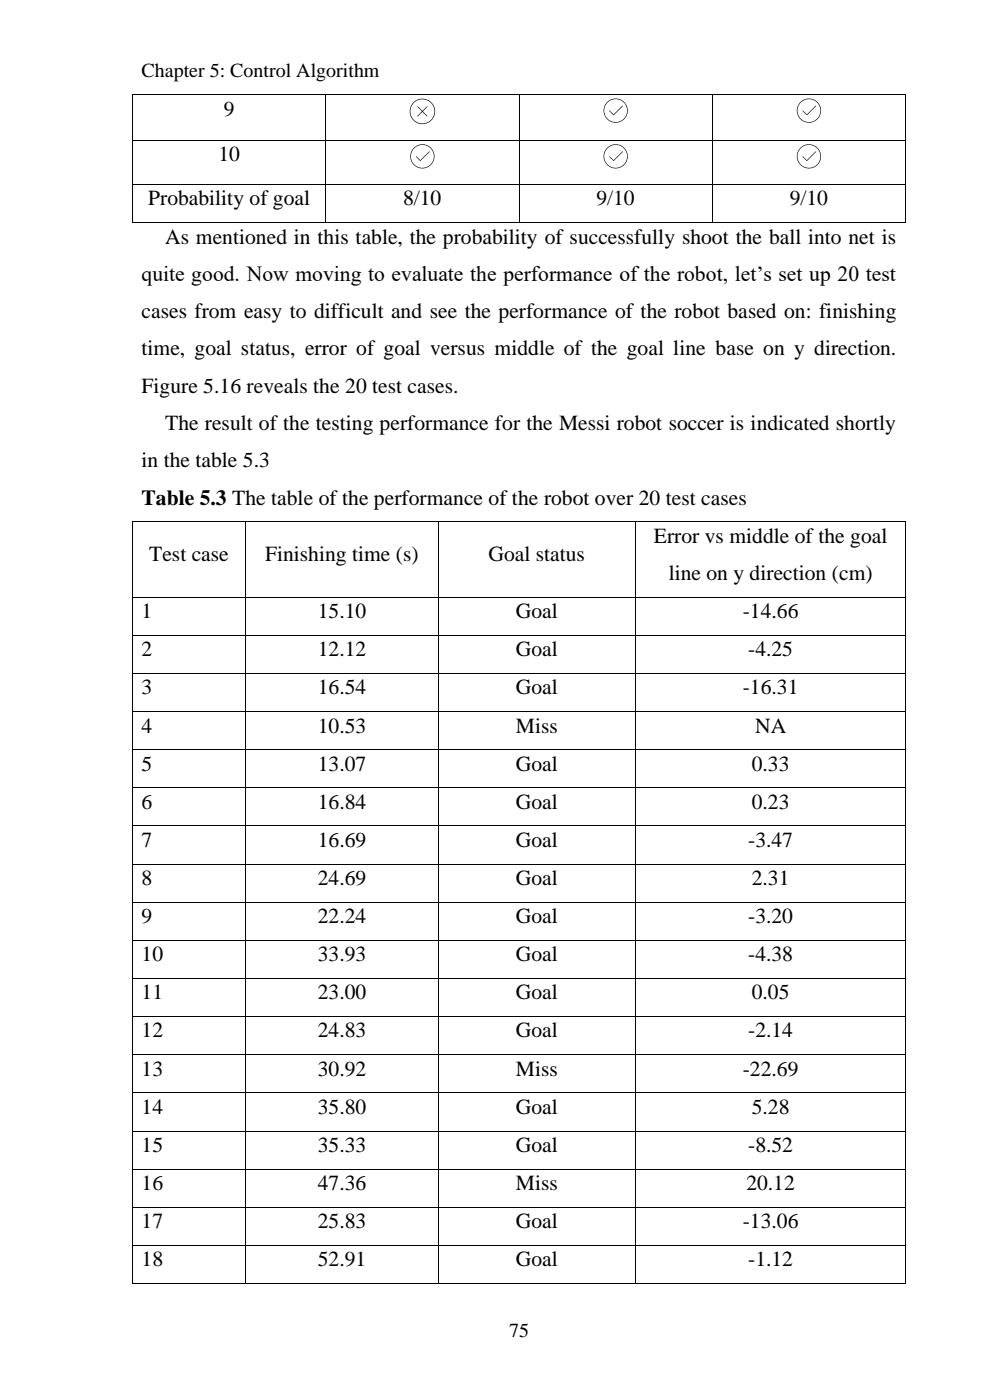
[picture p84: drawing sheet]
<svg xmlns="http://www.w3.org/2000/svg" width="210mm" height="297mm" viewBox="0 0 210 297" stroke-linecap="round" stroke-linejoin="round" font-family="sans-serif">
<defs><g id="words">
<g font-size="4.6">
<text x="47.5" y="24.5">9</text>
<text x="46.3" y="34.2">10</text>
<text x="31.4" y="43.6">Probability of goal</text>
<text x="85.4" y="43.6">8/10</text>
<text x="126.4" y="43.6">9/10</text>
<text x="167.4" y="43.6">9/10</text>
<text x="35" y="51.7">As mentioned in this table, the probability of successfully shoot the ball into net is</text>
<text x="30" y="59.6">quite good. Now moving to evaluate the performance of the robot, let’s set up 20 test</text>
<text x="30" y="67.5">cases from easy to difficult and see the performance of the robot based on: finishing</text>
<text x="30" y="75.4">time, goal status, error of goal versus middle of the goal line base on y direction.</text>
<text x="30" y="83.3">Figure 5.16 reveals the 20 test cases.</text>
<text x="35" y="91.2">The result of the testing performance for the Messi robot soccer is indicated shortly</text>
<text x="30" y="99.2">in the table 5.3</text>
<text x="30" y="107.1">Table 5.3 The table of the performance of the robot over 20 test cases</text>
<text x="31.6" y="119.1">Test case</text>
<text x="56.2" y="119.1">Finishing time (s)</text>
<text x="103.6" y="119.1">Goal status</text>
<text x="138.6" y="115.2">Error vs middle of the goal</text>
<text x="141.8" y="123">line on y direction (cm)</text>
<text x="30" y="131.1">1</text>
<text x="67.4" y="131.1">15.10</text>
<text x="109.4" y="131.1">Goal</text>
<text x="157.5" y="131.1">-14.66</text>
<text x="30" y="139.2">2</text>
<text x="67.4" y="139.2">12.12</text>
<text x="109.4" y="139.2">Goal</text>
<text x="158.6" y="139.2">-4.25</text>
<text x="30" y="147.3">3</text>
<text x="67.4" y="147.3">16.54</text>
<text x="109.4" y="147.3">Goal</text>
<text x="157.5" y="147.3">-16.31</text>
<text x="30" y="155.4">4</text>
<text x="67.4" y="155.4">10.53</text>
<text x="109.4" y="155.4">Miss</text>
<text x="160.1" y="155.4">NA</text>
<text x="30" y="163.5">5</text>
<text x="67.4" y="163.5">13.07</text>
<text x="109.4" y="163.5">Goal</text>
<text x="159.4" y="163.5">0.33</text>
<text x="30" y="171.6">6</text>
<text x="67.4" y="171.6">16.84</text>
<text x="109.4" y="171.6">Goal</text>
<text x="159.4" y="171.6">0.23</text>
<text x="30" y="179.7">7</text>
<text x="67.4" y="179.7">16.69</text>
<text x="109.4" y="179.7">Goal</text>
<text x="158.6" y="179.7">-3.47</text>
<text x="30" y="187.8">8</text>
<text x="67.4" y="187.8">24.69</text>
<text x="109.4" y="187.8">Goal</text>
<text x="159.4" y="187.8">2.31</text>
<text x="30" y="195.9">9</text>
<text x="67.4" y="195.9">22.24</text>
<text x="109.4" y="195.9">Goal</text>
<text x="158.6" y="195.9">-3.20</text>
<text x="30" y="203.9">10</text>
<text x="67.4" y="203.9">33.93</text>
<text x="109.4" y="203.9">Goal</text>
<text x="158.6" y="203.9">-4.38</text>
<text x="30" y="212">11</text>
<text x="67.4" y="212">23.00</text>
<text x="109.4" y="212">Goal</text>
<text x="159.4" y="212">0.05</text>
<text x="30" y="220.1">12</text>
<text x="67.4" y="220.1">24.83</text>
<text x="109.4" y="220.1">Goal</text>
<text x="158.6" y="220.1">-2.14</text>
<text x="30" y="228.2">13</text>
<text x="67.4" y="228.2">30.92</text>
<text x="109.4" y="228.2">Miss</text>
<text x="157.5" y="228.2">-22.69</text>
<text x="30" y="236.3">14</text>
<text x="67.4" y="236.3">35.80</text>
<text x="109.4" y="236.3">Goal</text>
<text x="159.4" y="236.3">5.28</text>
<text x="30" y="244.4">15</text>
<text x="67.4" y="244.4">35.33</text>
<text x="109.4" y="244.4">Goal</text>
<text x="158.6" y="244.4">-8.52</text>
<text x="30" y="252.5">16</text>
<text x="67.4" y="252.5">47.36</text>
<text x="109.4" y="252.5">Miss</text>
<text x="158.2" y="252.5">20.12</text>
<text x="30" y="260.6">17</text>
<text x="67.4" y="260.6">25.83</text>
<text x="109.4" y="260.6">Goal</text>
<text x="157.5" y="260.6">-13.06</text>
<text x="30" y="268.6">18</text>
<text x="67.4" y="268.6">52.91</text>
<text x="109.4" y="268.6">Goal</text>
<text x="158.6" y="268.6">-1.12</text>
</g>
<g font-size="4.2">
<text x="30" y="16.4">Chapter 5: Control Algorithm</text>
<text x="107.9" y="283.6">75</text>
</g>
</g></defs>
<g fill="#000">
<path d="M28 20h.2v.2h-.2z" fill-rule="evenodd"/>
<path d="M28 20h.2v.2h-.2z" fill-rule="evenodd"/>
<path d="M28 29.7h.2v.2h-.2z" fill-rule="evenodd"/>
<path d="M28 39.1h.2v.2h-.2z" fill-rule="evenodd"/>
<path d="M69 20h.2v.2h-.2z" fill-rule="evenodd"/>
<path d="M69 29.7h.2v.2h-.2z" fill-rule="evenodd"/>
<path d="M69 39.1h.2v.2h-.2z" fill-rule="evenodd"/>
<path d="M110 20h.1v.2h-.1z" fill-rule="evenodd"/>
<path d="M110 29.7h.1v.2h-.1z" fill-rule="evenodd"/>
<path d="M110 39.1h.1v.2h-.1z" fill-rule="evenodd"/>
<path d="M151 20h.1v.2h-.1z" fill-rule="evenodd"/>
<path d="M151 29.7h.1v.2h-.1z" fill-rule="evenodd"/>
<path d="M151 39.1h.1v.2h-.1z" fill-rule="evenodd"/>
<path d="M191.9 20h.2v.2h-.2z" fill-rule="evenodd"/>
<path d="M191.9 20h.2v.2h-.2z" fill-rule="evenodd"/>
<path d="M191.9 29.7h.2v.2h-.2z" fill-rule="evenodd"/>
<path d="M191.9 39.1h.2v.2h-.2z" fill-rule="evenodd"/>
<path d="M28 47.2h.2v.2h-.2z" fill-rule="evenodd"/>
<path d="M28 47.2h.2v.2h-.2z" fill-rule="evenodd"/>
<path d="M69 47.2h.2v.2h-.2z" fill-rule="evenodd"/>
<path d="M110 47.2h.1v.2h-.1z" fill-rule="evenodd"/>
<path d="M151 47.2h.1v.2h-.1z" fill-rule="evenodd"/>
<path d="M191.9 47.2h.2v.2h-.2z" fill-rule="evenodd"/>
<path d="M191.9 47.2h.2v.2h-.2z" fill-rule="evenodd"/>
<path d="M28 110.6h.2v.2h-.2z" fill-rule="evenodd"/>
<path d="M28 110.6h.2v.2h-.2z" fill-rule="evenodd"/>
<path d="M52 110.6h.2v.2h-.2z" fill-rule="evenodd"/>
<path d="M92.9 110.6h.2v.2h-.2z" fill-rule="evenodd"/>
<path d="M134.7 110.6h.2v.2h-.2z" fill-rule="evenodd"/>
<path d="M191.9 110.6h.2v.2h-.2z" fill-rule="evenodd"/>
<path d="M191.9 110.6h.2v.2h-.2z" fill-rule="evenodd"/>
<path d="M28 126.6h.2v.2h-.2z" fill-rule="evenodd"/>
<path d="M28 134.7h.2v.2h-.2z" fill-rule="evenodd"/>
<path d="M52 126.6h.2v.2h-.2z" fill-rule="evenodd"/>
<path d="M52 134.7h.2v.2h-.2z" fill-rule="evenodd"/>
<path d="M92.9 126.6h.2v.2h-.2z" fill-rule="evenodd"/>
<path d="M92.9 134.7h.2v.2h-.2z" fill-rule="evenodd"/>
<path d="M134.7 126.6h.2v.2h-.2z" fill-rule="evenodd"/>
<path d="M134.7 134.7h.2v.2h-.2z" fill-rule="evenodd"/>
<path d="M191.9 126.6h.2v.2h-.2z" fill-rule="evenodd"/>
<path d="M191.9 134.7h.2v.2h-.2z" fill-rule="evenodd"/>
<path d="M28 142.8h.2v.2h-.2z" fill-rule="evenodd"/>
<path d="M28 150.9h.2v.2h-.2z" fill-rule="evenodd"/>
<path d="M28 159h.2v.2h-.2z" fill-rule="evenodd"/>
<path d="M52 142.8h.2v.2h-.2z" fill-rule="evenodd"/>
<path d="M52 150.9h.2v.2h-.2z" fill-rule="evenodd"/>
<path d="M52 159h.2v.2h-.2z" fill-rule="evenodd"/>
<path d="M92.9 142.8h.2v.2h-.2z" fill-rule="evenodd"/>
<path d="M92.9 150.9h.2v.2h-.2z" fill-rule="evenodd"/>
<path d="M92.9 159h.2v.2h-.2z" fill-rule="evenodd"/>
<path d="M134.7 142.8h.2v.2h-.2z" fill-rule="evenodd"/>
<path d="M134.7 150.9h.2v.2h-.2z" fill-rule="evenodd"/>
<path d="M134.7 159h.2v.2h-.2z" fill-rule="evenodd"/>
<path d="M191.9 142.8h.2v.2h-.2z" fill-rule="evenodd"/>
<path d="M191.9 150.9h.2v.2h-.2z" fill-rule="evenodd"/>
<path d="M191.9 159h.2v.2h-.2z" fill-rule="evenodd"/>
<path d="M28 167.1h.2v.1h-.2z" fill-rule="evenodd"/>
<path d="M28 175.2h.2v.1h-.2z" fill-rule="evenodd"/>
<path d="M52 167.1h.2v.1h-.2z" fill-rule="evenodd"/>
<path d="M52 175.2h.2v.1h-.2z" fill-rule="evenodd"/>
<path d="M92.9 167.1h.2v.1h-.2z" fill-rule="evenodd"/>
<path d="M92.9 175.2h.2v.1h-.2z" fill-rule="evenodd"/>
<path d="M134.7 167.1h.2v.1h-.2z" fill-rule="evenodd"/>
<path d="M134.7 175.2h.2v.1h-.2z" fill-rule="evenodd"/>
<path d="M191.9 167.1h.2v.1h-.2z" fill-rule="evenodd"/>
<path d="M191.9 175.2h.2v.1h-.2z" fill-rule="evenodd"/>
<path d="M28 183.2h.2v.2h-.2z" fill-rule="evenodd"/>
<path d="M28 191.3h.2v.2h-.2z" fill-rule="evenodd"/>
<path d="M28 199.5h.2v.1h-.2z" fill-rule="evenodd"/>
<path d="M52 183.2h.2v.2h-.2z" fill-rule="evenodd"/>
<path d="M52 191.3h.2v.2h-.2z" fill-rule="evenodd"/>
<path d="M52 199.5h.2v.1h-.2z" fill-rule="evenodd"/>
<path d="M92.9 183.2h.2v.2h-.2z" fill-rule="evenodd"/>
<path d="M92.9 191.3h.2v.2h-.2z" fill-rule="evenodd"/>
<path d="M92.9 199.5h.2v.1h-.2z" fill-rule="evenodd"/>
<path d="M134.7 183.2h.2v.2h-.2z" fill-rule="evenodd"/>
<path d="M134.7 191.3h.2v.2h-.2z" fill-rule="evenodd"/>
<path d="M134.7 199.5h.2v.1h-.2z" fill-rule="evenodd"/>
<path d="M191.9 183.2h.2v.2h-.2z" fill-rule="evenodd"/>
<path d="M191.9 191.3h.2v.2h-.2z" fill-rule="evenodd"/>
<path d="M191.9 199.5h.2v.1h-.2z" fill-rule="evenodd"/>
<path d="M28 207.5h.2v.2h-.2z" fill-rule="evenodd"/>
<path d="M28 215.6h.2v.2h-.2z" fill-rule="evenodd"/>
<path d="M52 207.5h.2v.2h-.2z" fill-rule="evenodd"/>
<path d="M52 215.6h.2v.2h-.2z" fill-rule="evenodd"/>
<path d="M92.9 207.5h.2v.2h-.2z" fill-rule="evenodd"/>
<path d="M92.9 215.6h.2v.2h-.2z" fill-rule="evenodd"/>
<path d="M134.7 207.5h.2v.2h-.2z" fill-rule="evenodd"/>
<path d="M134.7 215.6h.2v.2h-.2z" fill-rule="evenodd"/>
<path d="M191.9 207.5h.2v.2h-.2z" fill-rule="evenodd"/>
<path d="M191.9 215.6h.2v.2h-.2z" fill-rule="evenodd"/>
<path d="M28 223.7h.2v.2h-.2z" fill-rule="evenodd"/>
<path d="M28 231.8h.2v.2h-.2z" fill-rule="evenodd"/>
<path d="M52 223.7h.2v.2h-.2z" fill-rule="evenodd"/>
<path d="M52 231.8h.2v.2h-.2z" fill-rule="evenodd"/>
<path d="M92.9 223.7h.2v.2h-.2z" fill-rule="evenodd"/>
<path d="M92.9 231.8h.2v.2h-.2z" fill-rule="evenodd"/>
<path d="M134.7 223.7h.2v.2h-.2z" fill-rule="evenodd"/>
<path d="M134.7 231.8h.2v.2h-.2z" fill-rule="evenodd"/>
<path d="M191.9 223.7h.2v.2h-.2z" fill-rule="evenodd"/>
<path d="M191.9 231.8h.2v.2h-.2z" fill-rule="evenodd"/>
<path d="M28 239.9h.2v.2h-.2z" fill-rule="evenodd"/>
<path d="M28 248h.2v.2h-.2z" fill-rule="evenodd"/>
<path d="M28 256.1h.2v.1h-.2z" fill-rule="evenodd"/>
<path d="M52 239.9h.2v.2h-.2z" fill-rule="evenodd"/>
<path d="M52 248h.2v.2h-.2z" fill-rule="evenodd"/>
<path d="M52 256.1h.2v.1h-.2z" fill-rule="evenodd"/>
<path d="M92.9 239.9h.2v.2h-.2z" fill-rule="evenodd"/>
<path d="M92.9 248h.2v.2h-.2z" fill-rule="evenodd"/>
<path d="M92.9 256.1h.2v.1h-.2z" fill-rule="evenodd"/>
<path d="M134.7 239.9h.2v.2h-.2z" fill-rule="evenodd"/>
<path d="M134.7 248h.2v.2h-.2z" fill-rule="evenodd"/>
<path d="M134.7 256.1h.2v.1h-.2z" fill-rule="evenodd"/>
<path d="M191.9 239.9h.2v.2h-.2z" fill-rule="evenodd"/>
<path d="M191.9 248h.2v.2h-.2z" fill-rule="evenodd"/>
<path d="M191.9 256.1h.2v.1h-.2z" fill-rule="evenodd"/>
<path d="M28 264.2h.2v.1h-.2z" fill-rule="evenodd"/>
<path d="M28 272.2h.2v.2h-.2z" fill-rule="evenodd"/>
<path d="M28 272.2h.2v.2h-.2z" fill-rule="evenodd"/>
<path d="M52 264.2h.2v.1h-.2z" fill-rule="evenodd"/>
<path d="M52 272.2h.2v.2h-.2z" fill-rule="evenodd"/>
<path d="M92.9 264.2h.2v.1h-.2z" fill-rule="evenodd"/>
<path d="M92.9 272.2h.2v.2h-.2z" fill-rule="evenodd"/>
<path d="M134.7 264.2h.2v.1h-.2z" fill-rule="evenodd"/>
<path d="M134.7 272.2h.2v.2h-.2z" fill-rule="evenodd"/>
<path d="M191.9 264.2h.2v.1h-.2z" fill-rule="evenodd"/>
<path d="M191.9 272.2h.2v.2h-.2z" fill-rule="evenodd"/>
<path d="M191.9 272.2h.2v.2h-.2z" fill-rule="evenodd"/>
</g>
<g fill="none" stroke="#000" stroke-width=".21">
<path d="M28.1 20.1v9.6M28.1 29.9v9.2M28.1 39.3v7.9M28.2 20.1h40.8M28.2 29.8h40.8M28.2 39.2h40.8M69.1 20.1v9.6M69.1 29.9v9.2M69.1 39.3v7.9M69.2 20.1h40.8M69.2 29.8h40.8M69.2 39.2h40.8"/>
<path d="M110 20.1v9.6M110 29.9v9.2M110 39.3v7.9M110.1 20.1h40.9M110.1 29.8h40.9M110.1 39.2h40.9M151 20.1v9.6M151 29.9v9.2M151 39.3v7.9M151.1 20.1h40.8M151.1 29.8h40.8M151.1 39.2h40.8"/>
<path d="M192 20.1v9.6M192 29.9v9.2M192 39.3v7.9M28.2 47.3h40.8M69.2 47.3h40.8M110.1 47.3h40.9M151.1 47.3h40.8M28.1 110.8v15.8M28.2 110.7h23.8M52.1 110.8v15.8M52.2 110.7h40.7M93 110.8v15.8"/>
<path d="M93.1 110.7h41.6M134.8 110.8v15.8M134.9 110.7h57M192 110.8v15.8M28.1 126.8v7.9M28.1 134.9v7.9M28.2 126.7h23.8M28.2 134.8h23.8M52.1 126.8v7.9M52.1 134.9v7.9M52.2 126.7h40.7M52.2 134.8h40.7"/>
<path d="M93 126.8v7.9M93 134.9v7.9M93.1 126.7h41.6M93.1 134.8h41.6M134.8 126.8v7.9M134.8 134.9v7.9M134.9 126.7h57M134.9 134.8h57M192 126.8v7.9M192 134.9v7.9M28.1 143v7.9M28.1 151.1v7.9"/>
<path d="M28.1 159.2v7.9M28.2 142.9h23.8M28.2 151h23.8M28.2 159.1h23.8M52.1 143v7.9M52.1 151.1v7.9M52.1 159.2v7.9M52.2 142.9h40.7M52.2 151h40.7M52.2 159.1h40.7M93 143v7.9M93 151.1v7.9"/>
<path d="M93 159.2v7.9M93.1 142.9h41.6M93.1 151h41.6M93.1 159.1h41.6M134.8 143v7.9M134.8 151.1v7.9M134.8 159.2v7.9M134.9 142.9h57M134.9 151h57M134.9 159.1h57M192 143v7.9M192 151.1v7.9"/>
<path d="M192 159.2v7.9M28.1 167.2v8M28.1 175.3v7.9M28.2 167.2h23.8M28.2 175.2h23.8M52.1 167.2v8M52.1 175.3v7.9M52.2 167.2h40.7M52.2 175.2h40.7M93 167.2v8M93 175.3v7.9M93.1 167.2h41.6"/>
<path d="M93.1 175.2h41.6M134.8 167.2v8M134.8 175.3v7.9M134.9 167.2h57M134.9 175.2h57M192 167.2v8M192 175.3v7.9M28.1 183.4v7.9M28.1 191.5v8M28.1 199.6v7.9M28.2 183.3h23.8M28.2 191.4h23.8"/>
<path d="M28.2 199.5h23.8M52.1 183.4v7.9M52.1 191.5v8M52.1 199.6v7.9M52.2 183.3h40.7M52.2 191.4h40.7M52.2 199.5h40.7M93 183.4v7.9M93 191.5v8M93 199.6v7.9M93.1 183.3h41.6M93.1 191.4h41.6"/>
<path d="M93.1 199.5h41.6M134.8 183.4v7.9M134.8 191.5v8M134.8 199.6v7.9M134.9 183.3h57M134.9 191.4h57M134.9 199.5h57M192 183.4v7.9M192 191.5v8M192 199.6v7.9M28.1 207.7v7.9M28.1 215.8v7.9"/>
<path d="M28.2 207.6h23.8M28.2 215.7h23.8M52.1 207.7v7.9M52.1 215.8v7.9M52.2 207.6h40.7M52.2 215.7h40.7M93 207.7v7.9M93 215.8v7.9M93.1 207.6h41.6M93.1 215.7h41.6M134.8 207.7v7.9M134.8 215.8v7.9"/>
<path d="M134.9 207.6h57M134.9 215.7h57M192 207.7v7.9M192 215.8v7.9M28.1 223.9v7.9M28.1 232v7.9M28.2 223.8h23.8M28.2 231.9h23.8M28.2 240h23.8M52.1 223.9v7.9M52.1 232v7.9M52.2 223.8h40.7"/>
<path d="M52.2 231.9h40.7M52.2 240h40.7M93 223.9v7.9M93 232v7.9M93.1 223.8h41.6M93.1 231.9h41.6M93.1 240h41.6M134.8 223.9v7.9M134.8 232v7.9M134.9 223.8h57M134.9 231.9h57M134.9 240h57"/>
<path d="M192 223.9v7.9M192 232v7.9M28.1 240.1v7.9M28.1 248.2v7.9M28.1 256.2v8M28.2 248.1h23.8M28.2 256.2h23.8M52.1 240.1v7.9M52.1 248.2v7.9M52.1 256.2v8M52.2 248.1h40.7M52.2 256.2h40.7"/>
<path d="M93 240.1v7.9M93 248.2v7.9M93 256.2v8M93.1 248.1h41.6M93.1 256.2h41.6M134.8 240.1v7.9M134.8 248.2v7.9M134.8 256.2v8M134.9 248.1h57M134.9 256.2h57M192 240.1v7.9M192 248.2v7.9"/>
<path d="M192 256.2v8M28.1 264.3v7.9M28.2 264.2h23.8M28.2 272.3h23.8M52.1 264.3v7.9M52.2 264.2h40.7M52.2 272.3h40.7M93 264.3v7.9M93.1 264.2h41.6M93.1 272.3h41.6M134.8 264.3v7.9M134.9 264.2h57"/>
<path d="M134.9 272.3h57M192 264.3v7.9"/>
</g>
<g fill="#000">
<path d="M88.3 33.1l.8 .9 1.9-1.9 .1 .1-2 2-.9-1zM88.6 22.5l1 1 1-1 .1 .1-1 1 1 1-.1 .1-1-1-1 1-.1-.1 1-1-1-1zM129.2 23.4l.9 .9 1.9-1.9 .1 .1-2 2-1-1zM129.2 33.1l.9 .9 1.9-1.9 .1 .1-2 2-1-1zM170.2 23.4l.9 .9 1.9-1.9v.1l-1.9 2-1-1zM170.2 33.1l.9 .9 1.9-1.9v.1l-1.9 2-1-1z"/>
<path d="M87 33.2a2.57 2.57 0 0 0 5.1 0 2.57 2.57 0 0 0-5.1 0zM87.1 33.2a2.45 2.45 0 0 1 4.9 0 2.45 2.45 0 0 1-4.9 0z"/>
<path d="M86.9 23.6a2.7 2.7 0 0 0 5.4 0 2.7 2.7 0 0 0-5.4 0zM87 23.6a2.56 2.56 0 0 1 5.1 0 2.56 2.56 0 0 1-5.1 0z"/>
<path d="M128 23.5a2.57 2.57 0 0 0 5.1 0 2.57 2.57 0 0 0-5.1 0zM128.1 23.5a2.45 2.45 0 0 1 4.9 0 2.45 2.45 0 0 1-4.9 0z"/>
<path d="M128 33.2a2.57 2.57 0 0 0 5.1 0 2.57 2.57 0 0 0-5.1 0zM128.1 33.2a2.45 2.45 0 0 1 4.9 0 2.45 2.45 0 0 1-4.9 0z"/>
<path d="M168.9 23.5a2.6 2.6 0 0 0 5.2 0 2.6 2.6 0 0 0-5.2 0zM169.1 23.5a2.43 2.43 0 0 1 4.8 0 2.43 2.43 0 0 1-4.8 0z"/>
<path d="M168.9 33.2a2.6 2.6 0 0 0 5.2 0 2.6 2.6 0 0 0-5.2 0zM169.1 33.2a2.43 2.43 0 0 1 4.8 0 2.43 2.43 0 0 1-4.8 0z"/>
</g>
<use href="#words"/>
</svg>
